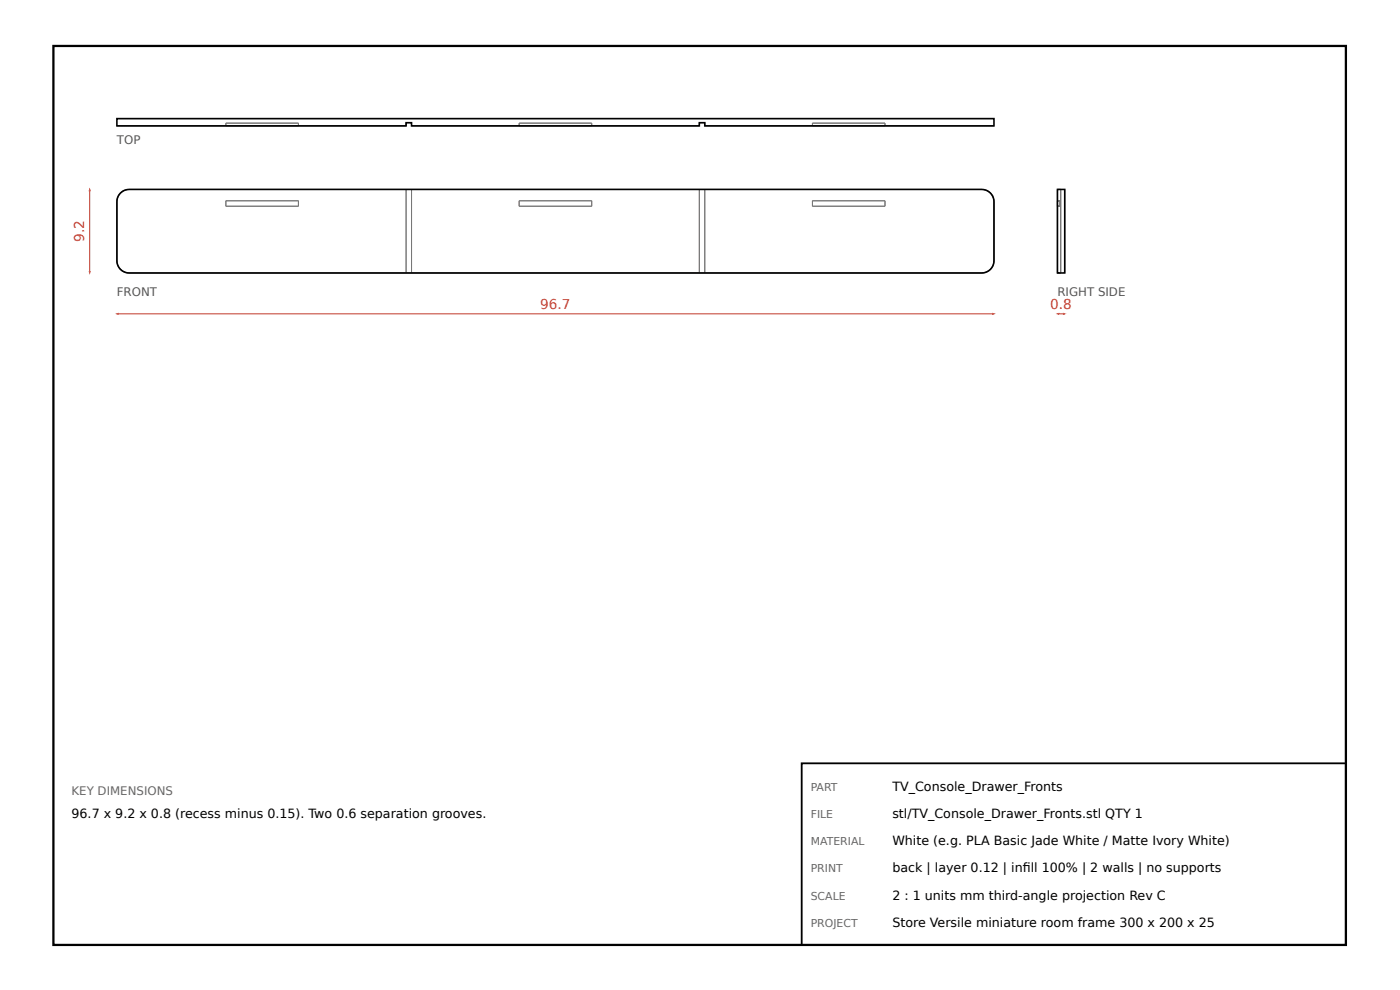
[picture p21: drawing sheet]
<svg xmlns="http://www.w3.org/2000/svg" width="297mm" height="210mm" viewBox="0 0 297 210" stroke-linecap="round" stroke-linejoin="round" font-family="sans-serif">
<defs><g id="words">
<g font-size="2.9" fill="#c0392b">
<text x="17.9" y="51.3" transform="rotate(-90 17.9 51.3)">9.2</text>
<text x="114.6" y="65.6">96.7</text>
<text x="222.8" y="65.6">0.8</text>
</g>
<g font-size="2.7">
<text x="189.3" y="167.6">TV_Console_Drawer_Fronts</text>
<text x="15.2" y="173.4">96.7 x 9.2 x 0.8 (recess minus 0.15). Two 0.6 separation grooves.</text>
<text x="189.3" y="173.4">stl/TV_Console_Drawer_Fronts.stl QTY 1</text>
<text x="189.3" y="179.2">White (e.g. PLA Basic Jade White / Matte Ivory White)</text>
<text x="189.3" y="184.9">back | layer 0.12 | infll 100% | 2 walls | no supports</text>
<text x="217" y="184.9">i</text>
<text x="189.3" y="190.7">2 : 1 units mm third-angle projection Rev C</text>
<text x="189.3" y="196.5">Store Versile miniature room frame 300 x 200 x 25</text>
</g>
<g font-size="2.5" fill="#555">
<text x="24.8" y="30.5">TOP</text>
<text x="24.8" y="62.7">FRONT</text>
<text x="224.3" y="62.7">RIGHT SIDE</text>
</g>
<text font-size="2.5" fill="#666" x="15.2" y="168.6">KEY DIMENSIONS</text>
<g font-size="2.3" fill="#666">
<text x="172" y="167.6">PART</text>
<text x="172" y="173.4">FILE</text>
<text x="172" y="179.2">MATERIAL</text>
<text x="172" y="184.9">PRINT</text>
<text x="172" y="190.7">SCALE</text>
<text x="172" y="196.5">PROJECT</text>
</g>
</g></defs>
<path d="M11.3 9.7h274.2v190.6h-274.2z" fill="none" stroke="#000" stroke-width=".48"/>
<g fill="none" stroke="#777" stroke-width=".21">
<path d="M24.8 26.7h61.4v-.7h1.1v.7h61.1v-.7h1.1v.7h61.4M24.8 25.1h186.1M47.9 26.7v-.6h15.4v.6M110.1 26.7v-.6h15.4v.6M172.4 26.7v-.6h15.4v.6M25.6 40.9l.6-.5 1.2-.2h180.9a2.6 2.6 0 0 1 2.6 2.6v12.5a2.6 2.6 0 0 1-2.6 2.6h-180.9a2.6 2.6 0 0 1-2.6-2.6v-12.5l.1-.8zM47.9 42.6h15.4v1.1h-15.4zM86.2 40.2v17.7M87.3 40.2v17.7M110.1 42.6h15.4v1.1h-15.4zM148.4 40.2v17.7M149.5 40.2v17.7"/>
<path d="M172.4 42.6h15.4v1.1h-15.4zM224.3 40.2h.7v17.7h-.7zM224.3 42.6h.6v1.1h-.6M225.9 40.2v17.7"/>
</g>
<path d="M24.8 25.1h186.1v1.6h-61.4v-.7h-1.1v.7h-61.1v-.7h-1.1v.7h-61.4zM25.6 40.9a2.54 2.54 0 0 1 1.8-.7h180.9a2.6 2.6 0 0 1 2.6 2.6v12.5a2.6 2.6 0 0 1-2.6 2.6h-180.9a2.62 2.62 0 0 1-2.6-2.6v-12.5l.2-1zM224.3 40.2h1.6v17.7h-1.6z" fill="none" stroke="#000" stroke-width=".34"/>
<path d="M24.8 66.5h186.1" fill="none" stroke="#c0392b" stroke-width=".21"/>
<g fill="#c0392b">
<path d="M24.4 66.5l.8-.2v.5z"/>
<path d="M210.5 66.3l.8 .2-.8 .3z"/>
</g>
<path d="M19 40.2v17.7" fill="none" stroke="#c0392b" stroke-width=".21"/>
<g fill="#c0392b">
<path d="M18.8 57.5h.5l-.3 .8z"/>
<path d="M19 39.8l.3 .7h-.5z"/>
</g>
<path d="M224.3 66.5h1.6" fill="none" stroke="#c0392b" stroke-width=".21"/>
<g fill="#c0392b">
<path d="M224 66.5l.7-.2v.5z"/>
<path d="M225.5 66.3l.8 .2-.8 .3z"/>
</g>
<path d="M170.1 161.8h115.4v38.5h-115.4z" fill="none" stroke="#000" stroke-width=".38"/>
<use href="#words"/>
</svg>
